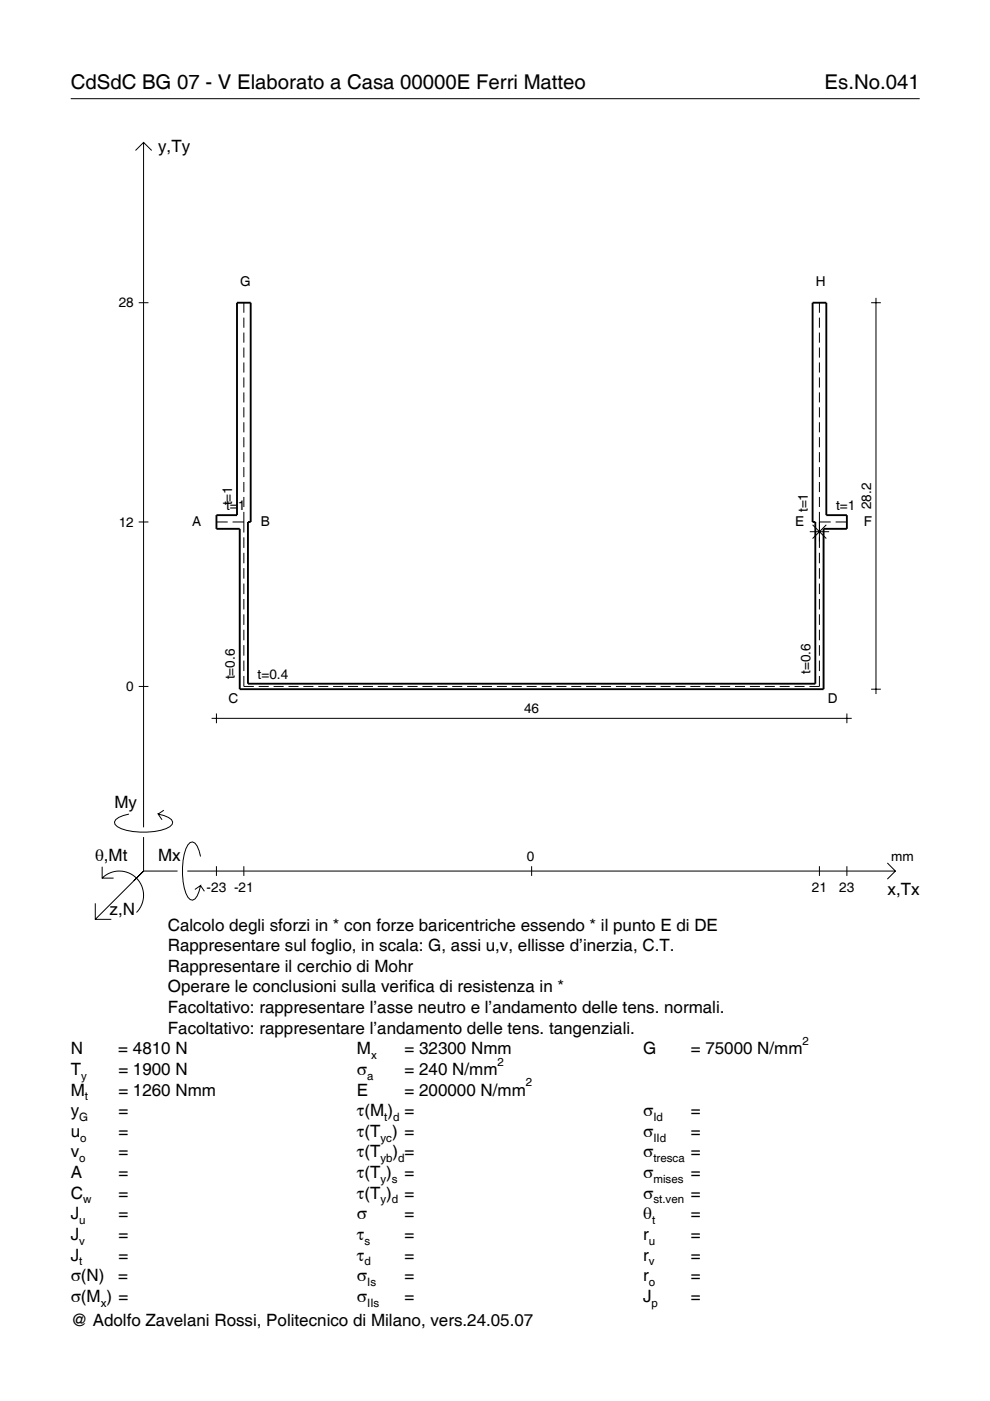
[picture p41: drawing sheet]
<svg xmlns="http://www.w3.org/2000/svg" width="210mm" height="297mm" viewBox="0 0 210 297" stroke-linecap="round" stroke-linejoin="round" font-family="sans-serif">
<defs><g id="words">
<g font-size="4.3">
<text x="15" y="18.9">CdSdC BG 07 - V Elaborato a Casa 00000E Ferri Matteo</text>
<text x="174.8" y="18.9">Es.No.041</text>
</g>
<g font-size="3.6">
<text x="33.5" y="32.3">y,Ty</text>
<text x="24.3" y="171.3">My</text>
<text x="20.1" y="182.6">θ,Mt</text>
<text x="33.5" y="182.6">Mx</text>
<text x="188.2" y="189.8">x,Tx</text>
<text x="23.2" y="193.9">z,N</text>
<text x="35.6" y="197.3">Calcolo degli sforzi in * con forze baricentriche essendo * il punto E di DE</text>
<text x="35.6" y="201.7">Rappresentare sul foglio, in scala: G, assi u,v, ellisse d’inerzia, C.T.</text>
<text x="35.6" y="206">Rappresentare il cerchio di Mohr</text>
<text x="35.6" y="210.4">Operare le conclusioni sulla verifica di resistenza in *</text>
<text x="35.6" y="214.8">Facoltativo: rappresentare l’asse neutro e l’andamento delle tens. normali.</text>
<text x="35.6" y="219.2">Facoltativo: rappresentare l’andamento delle tens. tangenziali.</text>
<text x="15" y="223.5">N</text>
<text x="15" y="227.9">T</text>
<text x="25.1" y="223.5">= 4810 N</text>
<text x="25.1" y="227.9">= 1900 N</text>
<text x="75.7" y="227.9">σ</text>
<text x="75.7" y="223.5">M</text>
<text x="85.8" y="223.5">= 32300 Nmm</text>
<text x="85.8" y="227.9">= 240 N/mm</text>
<text x="136.4" y="223.5">G</text>
<text x="146.5" y="223.5">= 75000 N/mm</text>
<text x="15" y="232.3">M</text>
<text x="25.1" y="232.3">= 1260 Nmm</text>
<text x="75.7" y="232.3">E</text>
<text x="85.8" y="232.3">= 200000 N/mm</text>
<text x="15" y="236.7">y</text>
<text x="25.1" y="236.7">=</text>
<text x="75.7" y="236.7">τ(M ) =</text>
<text x="136.4" y="236.7">σ</text>
<text x="146.5" y="236.7">=</text>
<text x="15" y="241">u</text>
<text x="15" y="245.4">v</text>
<text x="25.1" y="241">=</text>
<text x="25.1" y="245.4">=</text>
<text x="75.7" y="241">τ(T ) =</text>
<text x="75.7" y="245.4">τ(T</text>
<text x="83.3" y="245.4">) =</text>
<text x="136.4" y="241">σ</text>
<text x="136.4" y="245.4">σ</text>
<text x="146.5" y="241">=</text>
<text x="146.5" y="245.4">=</text>
<text x="15" y="249.8">A</text>
<text x="25.1" y="249.8">=</text>
<text x="75.7" y="249.8">τ(T )</text>
<text x="85.8" y="249.8">=</text>
<text x="136.4" y="249.8">σ</text>
<text x="146.5" y="249.8">=</text>
<text x="15" y="254.2">C</text>
<text x="25.1" y="254.2">=</text>
<text x="75.7" y="254.2">τ(T )</text>
<text x="85.8" y="254.2">=</text>
<text x="136.4" y="254.2">σ</text>
<text x="146.5" y="254.2">=</text>
<text x="15" y="258.5">J</text>
<text x="15" y="262.9">J</text>
<text x="25.1" y="258.5">=</text>
<text x="25.1" y="262.9">=</text>
<text x="75.7" y="258.5">σ</text>
<text x="75.7" y="262.9">τ</text>
<text x="85.8" y="258.5">=</text>
<text x="85.8" y="262.9">=</text>
<text x="136.4" y="258.5">θ</text>
<text x="136.4" y="262.9">r</text>
<text x="146.5" y="258.5">=</text>
<text x="146.5" y="262.9">=</text>
<text x="15" y="267.3">J</text>
<text x="25.1" y="267.3">=</text>
<text x="75.7" y="267.3">τ</text>
<text x="85.8" y="267.3">=</text>
<text x="136.4" y="267.3">r</text>
<text x="146.5" y="267.3">=</text>
<text x="15" y="271.7">σ(N)</text>
<text x="25.1" y="271.7">=</text>
<text x="75.7" y="271.7">σ</text>
<text x="85.8" y="271.7">=</text>
<text x="136.4" y="271.7">r</text>
<text x="146.5" y="271.7">=</text>
<text x="15" y="276">σ(M ) =</text>
<text x="15" y="281.2">@ Adolfo Zavelani Rossi, Politecnico di Milano, vers.24.05.07</text>
<text x="75.7" y="276">σ</text>
<text x="85.8" y="276">=</text>
<text x="136.4" y="276">J</text>
<text x="146.5" y="276">=</text>
</g>
<g font-size="2.9">
<text x="25.2" y="65.2">28</text>
<text x="50.9" y="60.7">G</text>
<text x="173" y="60.7">H</text>
<text x="49.2" y="107.2" transform="rotate(-90 49.2 107.2)">t=1</text>
<text x="184.7" y="108" transform="rotate(-90 184.7 108)">28.2</text>
<text x="25.2" y="111.7">12</text>
<text x="40.8" y="111.6">A</text>
<text x="47.9" y="108.2">t=1</text>
<text x="55.3" y="111.6">B</text>
<text x="168.6" y="111.6">E</text>
<text x="171.3" y="108.6" transform="rotate(-90 171.3 108.6)">t=1</text>
<text x="177.3" y="108.2">t=1</text>
<text x="183.2" y="111.6">F</text>
<text x="54.6" y="143.9">t=0.4</text>
<text x="171.8" y="142.9" transform="rotate(-90 171.8 142.9)">t=0.6</text>
<text x="26.8" y="146.5">0</text>
<text x="48.4" y="149">C</text>
<text x="49.8" y="144.1" transform="rotate(-90 49.8 144.1)">t=0.6</text>
<text x="175.5" y="149">D</text>
<text x="111.1" y="151.3">46</text>
<text x="111.7" y="182.6">0</text>
<text x="189" y="182.6">mm</text>
<text x="43.8" y="189.1">-23 -21</text>
<text x="172.1" y="189.1">21</text>
<text x="178" y="189.1">23</text>
</g>
<g font-size="2.4">
<text x="170.2" y="221.5">2</text>
<text x="78.7" y="224.5">x</text>
<text x="105.5" y="225.9">2</text>
<text x="17.2" y="228.9">y</text>
<text x="18" y="233.3">t</text>
<text x="77.9" y="228.9">a</text>
<text x="111.5" y="230.3">2</text>
<text x="16.8" y="237.7">G</text>
<text x="81.5" y="237.7">t d</text>
<text x="138.5" y="237.7">Id</text>
<text x="17" y="242">o</text>
<text x="80.7" y="242">yc</text>
<text x="138.5" y="242">IId</text>
<text x="16.8" y="246.4">o</text>
<text x="80.7" y="246.4">yb d</text>
<text x="80.7" y="250.8">y s</text>
<text x="138.5" y="246.4">tresca</text>
<text x="138.5" y="250.8">mises</text>
<text x="17.6" y="255.2">w</text>
<text x="80.7" y="255.2">y d</text>
<text x="138.5" y="255.2">st.ven</text>
<text x="16.8" y="259.5">u</text>
<text x="16.8" y="263.9">v</text>
<text x="77.3" y="263.9">s</text>
<text x="137.6" y="263.9">u</text>
<text x="138.2" y="259.5">t</text>
<text x="16.8" y="268.3">t</text>
<text x="77.3" y="268.3">d</text>
<text x="137.6" y="268.3">v</text>
<text x="77.9" y="272.7">Is</text>
<text x="137.6" y="272.7">o</text>
<text x="21.4" y="277">x</text>
<text x="77.9" y="277">IIs</text>
<text x="138.2" y="277">p</text>
</g>
</g></defs>
<g fill="none" stroke="#000" stroke-width=".21">
<path d="M15 20.9h180M28.7 31.9l1.7-1.7 1.8 1.7M30.4 30.2v145.2M29.4 64.2h2.1M51.7 64.2v2.1M51.7 67.3v2.2M51.7 70.5v2.2M51.7 73.7v2.1M51.7 76.9v2.1M173.7 64.2v2.1M173.7 67.3v2.2M173.7 70.5v2.2"/>
<path d="M173.7 73.7v2.1M173.7 76.9v2.1M184.7 64.2h2.1M185.7 63.2v84M51.7 80v2.2M51.7 83.2v2.1M51.7 86.4v2.1M51.7 89.5v2.2M51.7 92.7v2.1M51.7 95.9v2.1M51.7 99v2.2M173.7 80v2.2"/>
<path d="M173.7 83.2v2.1M173.7 86.4v2.1M173.7 89.5v2.2M173.7 92.7v2.1M173.7 95.9v2.1M173.7 99v2.2M29.4 110.7h2.1M45.9 110.7h2.4M49.3 110.7h2.4M51.7 102.2v2.1M51.7 105.4v2.1M51.7 108.5v4.4"/>
<path d="M51.7 113.9v2.3M51.7 117.2v2.2M171.7 112.7h4.1M172.3 111.3l2.9 2.9M173.7 110.7h2.4M173.7 102.2v2.1M173.7 105.4v2.1M173.7 108.5v7.7M173.7 117.2v2.2M175.2 111.3l-2.9 2.9M177.2 110.7h2.4M51.7 120.5v2.2"/>
<path d="M51.7 123.7v2.3M51.7 127v2.2M51.7 130.3v2.2M51.7 133.5v2.3M51.7 136.8v2.2M173.7 120.5v2.2M173.7 123.7v2.3M173.7 127v2.2M173.7 130.3v2.2M173.7 133.5v2.3M173.7 136.8v2.2M29.4 145.5h2.1"/>
<path d="M44.9 152.3h135.7M45.9 151.3v2M51.7 143.3v2.2h2.1M51.7 140v2.3M54.8 145.5h2.2M58 145.5h2.1M61.2 145.5h2.1M64.3 145.5h2.1M67.5 145.5h2.1M70.6 145.5h2.2M73.8 145.5h2.1M76.9 145.5h2.2"/>
<path d="M80.1 145.5h2.1M83.3 145.5h2.1M86.4 145.5h2.1M89.6 145.5h2.1M92.7 145.5h2.1M95.9 145.5h2.1M99 145.5h2.2M102.2 145.5h2.1M105.3 145.5h2.2M108.5 145.5h2.1M111.7 145.5h2.1M114.8 145.5h2.1"/>
<path d="M118 145.5h2.1M121.1 145.5h2.1M124.3 145.5h2.1M127.4 145.5h2.2M130.6 145.5h2.1M133.7 145.5h2.2M136.9 145.5h2.1M140.1 145.5h2.1M143.2 145.5h2.1M146.4 145.5h2.1M149.5 145.5h2.1M152.7 145.5h2.1"/>
<path d="M155.8 145.5h2.2M159 145.5h2.1M162.1 145.5h2.2M165.3 145.5h2.1M168.5 145.5h2.1M173.7 143.3v2.2h-2.1M173.7 140v2.3M179.6 151.3v2M184.7 146.1h2.1M27.3 172.6a3.6 3.6 0 0 0-3 1.7l.1 .5a5.7 5.7 0 0 0 3.8 1.5 13.3 13.3 0 0 0 7.8-1l.5-.5 .1-.5a3.6 3.6 0 0 0-3.1-1.7l.8 1.2M30.4 177.5v7.2M34.7 171.8l-1.2 .8"/>
<path d="M20.2 191.5v3.4h3.4M21.7 186.2a5.1 5.1 0 0 1 7.2 0 5.1 5.1 0 0 1 0 7.3M21.7 183.8v2.4h2.4M30.4 184.7l-10.2 10.2M30.4 184.7l-2 2M30.4 184.7h7.2M39.7 184.7h150.1M42.5 181.6a3.6 3.6 0 0 0-1.7-3.1l-.5 .1a5.7 5.7 0 0 0-1.5 3.8 13.3 13.3 0 0 0 1 7.8l.5 .5 .5 .2a3.6 3.6 0 0 0 1.7-3.1l-1.2 .8M42.5 187.8l.8 1.2M45.9 183.7v2M51.7 183.7v2M112.7 183.7v2"/>
<path d="M173.7 183.7v2M179.6 183.7v2M188.1 183l1.7 1.7-1.7 1.7"/>
</g>
<path d="M50.2 64.2h2.9v46.5h-.5v34.3h120.3v-34.3h-.6v-46.5h2.9v45h4.4v2.9h-5v34h-123.8v-34h-4.9v-2.9h4.3z" fill="none" stroke="#000" stroke-width=".4"/>
<use href="#words"/>
</svg>
